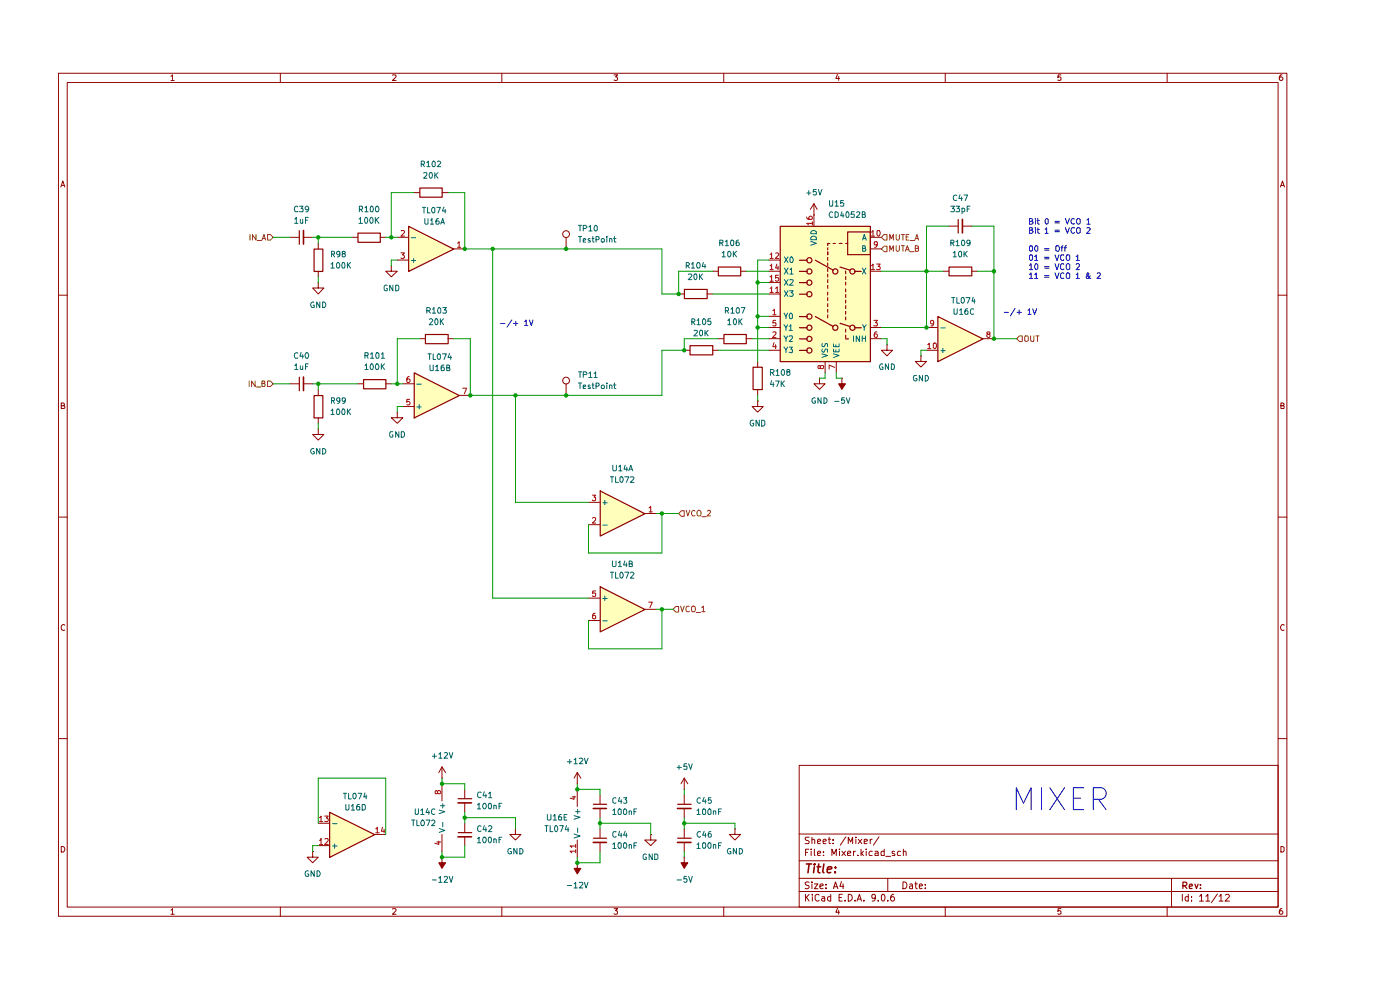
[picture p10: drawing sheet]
<svg xmlns="http://www.w3.org/2000/svg" width="297mm" height="210mm" viewBox="0 0 297 210" stroke-linecap="round" stroke-linejoin="round" font-family="sans-serif">
<g fill="none" stroke="#910000" stroke-width=".21">
<path d="M12.4 15.5h260.6v178.9h-260.6zM14.3 17.5h256.8v174.9h-256.8zM36.3 16.2l.3-.3v1.2M36.3 17.1h.7M59.5 15.5v2M83.3 16l.6-.1 .1 .1-.1 .4-.6 .7h.7M106.5 15.5v2M130.3 15.9h.7l-.4 .4 .3 .1v.6h-.6M153.5 15.5v2M177.7 15.8l-.4 .8h.8M177.9 16.2v.9M200.5 15.5v2"/>
<path d="M225.1 15.9h-.6l-.1 .6 .2-.2 .4 .1 .1 .6h-.7M247.6 15.5v2M272 15.9a.55 .55 0 0 0-.6 .5l.1 .6 .4 .1 .3-.3v-.2l-.3-.3h-.3l-.2 .3M12.9 39.7l.4-1.3 .5 1.3M13.1 39.3h.6M271.6 39.7l.5-1.3 .4 1.3M271.7 39.3h.6M12.4 62.6h1.9M271.1 62.6h1.9M13 86.1l.6-.1v-.4l-.6-.1v1.2h.6l.2-.4-.4-.2M271.7 86.1h.5l.2-.3-.1-.2-.6-.1v1.2h.6l.1-.5-.2-.1M12.4 109.7h1.9"/>
<path d="M271.1 109.7h1.9M13.8 132.6l-.4-.1-.4 .3 .1 .8 .3 .1h.4M272.4 132.6l-.2-.1a.61 .61 0 0 0-.5 .7 .61 .61 0 0 0 .7 .5M12.4 156.7h1.9M271.1 156.7h1.9M13 179.5a.66 .66 0 0 1 .7 .4 .66 .66 0 0 1-.2 .8h-.5zM169.5 162.4h101.6v30h-101.6zM169.5 176.9h101.6M171.7 177.6l-.8 .1v.4l.6 .3 .2 .3-.2 .2h-.7M172.2 178.2l.2-.2 .4 .1v.8M172.2 177.6v1.3M173.4 178.5l.7-.1-.2-.4-.4 .1-.1 .7 .1 .1h.5"/>
<path d="M174.6 178.5l.7-.1-.2-.4-.4 .1-.1 .7 .1 .1h.5M175.7 178h.5M175.9 177.6v1.2l.1 .1h.2M176.7 178.9h.1M176.7 178.1v.2M179.4 177.5l-1.1 1.8M180 178.9v-1.3l.5 1 .4-1v1.3M181.6 177.6v.1M181.6 178v.9M182.1 178l.7 .9M182.8 178l-.7 .9M183.3 178.5l.7-.1-.1-.3h-.6v.8h.6"/>
<path d="M184.6 178v.9M185 178l-.4 .3M186.5 177.5l-1.2 1.8M271.7 179.5l.7 .3v.7l-.2 .2h-.5zM36.3 193.1l.3-.4v1.2M36.3 193.9h.7M59.5 192.4v2M83.3 192.8l.6-.1 .1 .2-.1 .4-.6 .6h.7M106.5 192.4v2M130.3 192.7h.7l-.4 .5 .3 .1v.5h-.6M153.5 192.4v2M169.5 189.1h101.6"/>
<path d="M169.5 186.3h101.6M169.5 182.6h101.6M170.9 189.7v1.4M170.9 180.8h.4M171.1 190.3l.6 .8M171.6 180.1h-.7v1.4M171.7 187.2h-.8l-.1 .3 .3 .3h.4l.2 .4-.4 .3-.5-.1M171.7 189.7l-.8 .8M172.1 180.1v.1M172.1 180.6v.9M172.2 187.1v.1M172.2 187.5v1"/>
<path d="M172.3 189.7v.2M172.3 190.2v.9M172.8 187.5h.7l-.7 1h.7M172.8 180.1v1.2l.1 .2M173.4 181.1l.7-.2-.2-.3h-.4l-.1 .7 .1 .2h.5M173.8 189.9l-.5-.2-.4 .3v.8l.4 .3 .5-.1M173.9 188l.7-.2v-.2l-.4-.1-.3 .3 .1 .6h.6M174.4 190.2h.5l.1 .9M174.7 181.4v.1M174.7 180.6v.2M175 190.5h-.5l-.2 .3 .2 .3h.5M175.2 188.3v.2"/>
<path d="M175.2 187.6v.2M176.2 190.2h-.5l-.1 .3 .1 .6h.5M176.2 189.7v1.4M176.5 181.5v-1.4l.4 1 .5-1v1.4M176.8 188.5l.4-1.4 .6 1.4M176.9 188.1h.7M177.7 192.7l-.4 .8h.8M177.9 193.1v.8M178 190.4h.5M178.1 180.1v.1M178.1 180.6v.9M178.5 187l-.3 1h.8"/>
<path d="M178.6 180.6l.8 .9M178.7 189.7h-.7v1.4h.7M178.9 187.5v1M179.3 191v.1M179.4 180.6l-.8 .9M179.8 181.1l.7-.2v-.3h-.5l-.2 .2 .1 .7h.6M180 189.7a.73 .73 0 0 1 .8 .7 .73 .73 0 0 1-.8 .7zM181.1 180.6v.9M181.4 191v.1M181.5 180.6l-.4 .2M181.8 191.1l.5-1.4 .4 1.4M182 181.4v.1"/>
<path d="M182 190.7h.7M182.7 180.1v1.4M182.7 181l.5 .5M183.2 180.6l-.5 .5M183.3 191v.1M183.8 180.1v.1M183.8 180.6v.9M185 180.6a.45 .45 0 0 0-.6 .2l.1 .7h.5M185.6 180.6h.4l.3 .2v.7h-.7v-.4l.7-.2M185.7 190.3l-.1 .2h-.6v-.7l.5-.1 .2 .3-.2 1-.5 .1M186.3 191v.1M187 190l.3-.3a.8 .8 0 0 1 .5 .7 .8 .8 0 0 1-.5 .7l-.3-.3z"/>
<path d="M187.6 180.1v1.4h-.6v-.9h.6M187.9 181.7h1M188.3 191v.1M188.3 186.3v2.8M189.6 189.7h-.2a.93 .93 0 0 0-.3 1.4 .45 .45 0 0 0 .6-.2 .45 .45 0 0 0-.2-.6 .45 .45 0 0 0-.6 .2M189.8 180.6h-.5v.4l.6 .2-.1 .3h-.5M191 180.6h-.4l-.2 .2 .1 .7h.5M191.6 187.1a.73 .73 0 0 1 .8 .7 .73 .73 0 0 1-.8 .7zM191.6 180.7l.2-.1h.3l.1 .9M191.6 180.1v1.4M193 187.6h.5l.1 .9M193.6 187.8l-.4 .1-.3 .3 .3 .3 .4-.1"/>
<path d="M194.1 187.5h.5M194.3 187.1v1.2l.3 .2M195 188l.7-.2-.1-.2-.4-.1-.2 .3 .1 .6h.5M196.3 188.3v.2M196.3 187.6v.2M200.5 192.4v2M225.1 192.7h-.6l-.1 .6 .2-.1 .4 .1 .1 .5h-.7M247.6 192.4v2M248.5 186.3v6.1M250.8 189.7v1.4M252.1 190.2h-.5l-.2 .3 .2 .6h.5M252.1 189.7v1.4"/>
<path d="M252.8 191v.1M252.8 190.2v.2M254.5 190.1l.4-.4v1.4M254.5 191.1h.8M255.8 190.1l.4-.4v1.4M255.8 191.1h.9M258.3 189.6l-1.3 1.9M258.6 190.1l.4-.4v1.4M258.6 191.1h.9M260 189.9l.6-.2 .2 .4-.9 1h.9M272 192.7a.55 .55 0 0 0-.6 .6l.1 .5 .4 .1 .3-.2v-.3l-.3-.2h-.3l-.2 .2"/>
</g>
<path d="M250.9 187.9h.6a.45 .45 0 0 0 .2-.7l-.8-.1v1.4M251.3 187.9l.5 .6M252.3 188l.7-.1-.2-.4-.4 .1-.1 .7 .1 .2h.5M253.5 187.5l.3 1 .4-1M254.7 188.4v.1M254.7 187.6v.2" fill="none" stroke="#910000" stroke-width=".25"/>
<path d="M171.1 183.3h1.1M171.7 183.3l-.3 1.8M172.8 183.9l-.2 1.2M172.8 183.3l-.1 .1h.2l-.1-.1v.1M173.3 183.9h.8M173.7 183.3l-.2 1.6 .4 .2M174.8 183.3l-.3 1.6 .3 .2M175.6 184.5l.8-.2v-.4a.6 .6 0 0 0-.8 .2v.9h.6M177.2 185v.1M177.2 183.9v.2" fill="none" stroke="#910000" stroke-width=".34"/>
<g fill="#ffb">
<path d="M165.5 48h19.1v28.7h-19.1z"/>
<path d="M86.7 48l9.5 4.8-9.5 4.7z"/>
<path d="M127.3 124.4l9.5 4.8-9.5 4.8z"/>
<path d="M198.9 67.1l9.6 4.7-9.6 4.9z"/>
<path d="M69.9 172.3l9.6 4.7-9.6 4.8z"/>
<path d="M87.8 79l9.6 4.9-9.6 4.7z"/>
<path d="M127.3 104.1l9.5 4.8-9.5 4.8z"/>
</g>
<g fill="none" stroke="#910000" stroke-width=".21">
<path d="M120.1 50.3v2.5M151.2 57.5h1.2M157.1 57.5h1.2M163.1 57.5h2.4M163.1 55.2h2.4M163.1 59.9h2.4M172.7 45.6h.1M172.7 43.2v4.8M172.7 43.2l-.8 1.2M172.7 43.2l.6 1.2M184.6 50.3h2.4M184.6 52.8h2.4"/>
<path d="M184.6 57.5h2.4M201.3 48h1.9M204.2 48h1.9M89 71.8h1.2M95 71.8h1.2M144 62.4h1.2M145.2 74.3h1.1M150 62.4h1.2M151.2 74.3h1.2M152.4 71.8h1.1M158.3 71.8h1.2M160.7 76.7v1.2"/>
<path d="M163.1 62.4h2.4M163.1 69.5h2.4M163.1 71.8h2.4M163.1 67.1h2.4M163.1 74.3h2.4M175 76.7v2.3M177.4 76.7v2.3M184.6 69.5h2.4M184.6 71.8h2.4M188.2 73.1v1.2h1.2l-1.2 1.2-1.2-1.2h1.2M188.2 73.1h.1M195.4 75.5v1.2h1.1l-1.1 1.2-1.2-1.2h1.2"/>
<path d="M195.4 75.5h.1M67.5 91v1.2h1.2l-1.2 1.1-1.2-1.1h1.2M67.5 91h.1M67.5 82.6v1.3M67.5 88.6v1.2M75.9 81.4h1.2M81.8 81.4h1.2M84.3 87.4v1.2h1.2l-1.2 1.2-1.3-1.2h1.3M84.3 87.4h.1M160.7 82.6v1.3"/>
<circle cx="120.1" cy="49.7" r=".72"/>
</g>
<g fill="none" stroke="#910000" stroke-width=".25">
<path d="M152.4 56.6h4.7v1.9h-4.7zM165.5 48h19.2v28.7h-19.2zM169.6 57.6h1.7M169.6 55.2h1.7M169.6 59.9h1.7M173 55.2l3.8 2.1M175.6 52.6v.4M175.6 53.4v.6M175.6 54.6v.6M175.6 55.8v.6M175.6 57v.6M175.6 58.2v.6"/>
<path d="M175.6 59.4v.5M176 51.7h-.4v.4M176.8 51.7h.4M178 51.7h.6M178.2 56.6l2.1 .7M179.4 51.7h.4M179.4 57.5v.6M179.4 58.7v.6M179.4 59.9v.6M179.8 49.2h4.9v4.8h-4.9zM181.3 57.6h1.4M203.3 46.6v2.9"/>
<path d="M90.2 71h4.9v1.9h-4.9zM145.2 61.4h4.8v1.9h-4.8zM146.4 73.3h4.8v2h-4.8zM153.6 71h4.7v1.9h-4.7zM159.8 77.9h1.9v4.7h-1.9zM169.6 69.5h1.7M169.6 71.9h1.7M169.6 62.4h1.7M169.6 67.1h1.7M169.6 74.3h1.7M173 67.1l3.8 2.2M175.6 60.5v.6"/>
<path d="M175.6 62v.6M175.6 63.2v.6M175.6 64.4v.6M175.6 65.6v.6M175.6 66.8v.6M178.2 68.6l2.1 .7M179.4 61.3v.6M179.4 62.5v.6M179.4 63.7v.6M179.4 64.9v.6M179.4 66v.6M179.4 67.2v.6"/>
<path d="M179.4 69.9v.5M179.4 71.1v.6M179.4 71.9h.6M181.3 69.5h1.4M66.6 83.9h1.9v4.8h-1.9zM77.1 80.5h4.8v2h-4.8z"/>
<circle cx="171.7" cy="59.9" r=".55"/>
<circle cx="171.7" cy="55.2" r=".55"/>
<circle cx="171.7" cy="57.6" r=".55"/>
<circle cx="177.2" cy="57.6" r=".55"/>
<circle cx="180.8" cy="57.6" r=".55"/>
<circle cx="171.7" cy="69.5" r=".55"/>
<circle cx="171.7" cy="67.1" r=".55"/>
<circle cx="171.7" cy="71.9" r=".55"/>
<circle cx="171.7" cy="74.3" r=".55"/>
<circle cx="171.7" cy="62.4" r=".55"/>
<circle cx="177.2" cy="69.5" r=".55"/>
<circle cx="180.8" cy="69.5" r=".55"/>
</g>
<g fill="none" stroke="#b90000" stroke-width=".21">
<path d="M163.4 54l.3-.4v1.2M163.4 56.4h.1l.2-.4v1.2M163.4 58.7h.1l.2-.3v1.3M163.4 57.2h.6M163.4 54.8h.6M163.4 59.7h.6M164.5 53.7l.5-.1 .2 .4-.7 .8h.7M164.8 56l-.3 .9h.7M165.1 56.4v.8M165.1 58.4h-.6v.6l.6-.1 .1 .2v.3l-.2 .3-.5-.2M171.1 46l.3 .5h.8v-.6h-.4l-.2 .2v.3l.2 .1M172.3 47.4h-1.2l.4 .3"/>
<path d="M172.3 47v.7M184.9 49.2l.3-.3v1.2M184.9 56.4h.1l.2-.4v1.2M184.9 50.1h.6M184.9 57.2h.6M186 56h.7l-.4 .5 .4 .2v.3l-.1 .2-.6-.1M186 49.1l.2-.2a.6 .6 0 0 1 .6 .4 .6 .6 0 0 1-.2 .7l-.3 .1-.3-.3zM186.1 51.8l-.1 .1h-.5v-.1v-.5l.5 .1a.85 .85 0 0 1-.2 1.1h-.3M163.4 61.2l.3-.4v1.2M163.4 62h.6M164 65.9l.3-.3v1.2M164 70.5l.5-.1 .1 .3-.7 .9h.7"/>
<path d="M164 66.8h.6M164.2 72.7l-.2 .8h.7M164.5 61.2l.4-.4v1.2M164.5 67.9h-.5v.6h.5v.6h-.5M164.5 62h.7M164.5 73.1v.9M174 77.8l.1-.2 .4-.1 .2 .1v.5h-.6l-.3-.6a.35 .35 0 0 0-.3 .4 .35 .35 0 0 0 .3 .3l.2-.3M177.1 77.9l-1.2-.5v.9M185.4 67.9h.7l-.4 .6h.3v.6h-.6M186 70.4h-.3l-.2 .3v.8h.5l.1-.4a.35 .35 0 0 0-.3-.3 .35 .35 0 0 0-.3 .3"/>
</g>
<g fill="none" stroke="#006665" stroke-width=".21">
<path d="M166.4 54.5l.8 1.2M166.4 56.9l.8 1.2M166.4 59.3l.8 1.2M167.2 54.5l-.8 1.2M167.2 56.9l-.8 1.2M167.2 59.3l-.8 1.2M167.6 57.2l.3-.3v1.2M167.6 59.4l.5-.1 .2 .4-.8 .8h.8M167.6 58.1h.7M167.8 54.5a.71 .71 0 0 1 .3 1.2h-.3l-.2-.2v-.8zM172 51.2l1.2 .4-1.2 .4M172.1 50.3a.72 .72 0 0 1 1.1 0v.5h-1.2z"/>
<path d="M172.1 49.2a.72 .72 0 0 1 1.1 0v.4h-1.2zM182.9 56.9l.8 1.2M183 50.9l.3-1.2 .5 1.2M183 52.7l.5-.1v-.4l-.5-.1v1.2h.4l.3-.4-.4-.2M183.1 50.6h.6M183.7 56.9l-.8 1.2M166.3 66.4l.4 .7 .4-.7M166.3 68.9l.4 .6 .4-.6M166.3 71.3l.4 .5 .4-.5M166.3 73.6l.4 .6 .4-.6M166.4 61.7l.8 1.2M166.7 67.1v.5"/>
<path d="M166.7 69.5v.6M166.7 71.8v.6M166.7 74.2v.6M167.2 61.7l-.8 1.2M167.4 69.2l.4-.3v1.2M167.4 71.3h.7v.5l-.7 .6h.7M167.4 73.6h.7l-.3 .4 .3 .2v.5h-.7M167.4 70.1h.7M167.5 61.7h.8l-.5 .4 .5 .3-.1 .4h-.7M167.6 66.5l.2-.1 .3 .3v.7l-.2 .2h-.3l-.2-.4zM174.4 75.1l1.2 .3-1.2 .4M174.5 74l-.1 .5 .2 .2 .3-.1 .2-.6h.4l.1 .7"/>
<path d="M174.5 72.9l-.1 .4 .1 .2h.4l.1-.6h.2h.4v.6M176.8 75.1l1.2 .3-1.2 .4M176.8 74v.6h1.2v-.6M176.8 72.9v.6h1.2v-.6M177.3 73.1v.4M177.3 74.2v.4M181.1 71.3v1.1M182.3 71.3v1.1l-.7-1.1v1.1M182.9 71.3v1.1M182.9 71.8h.7M183 68.9l.3 .6 .5-.6M183.3 69.5v.6"/>
<path d="M183.6 71.3v1.1"/>
</g>
<path d="M204.2 46.5v2.9" fill="none" stroke="#910000" stroke-width=".34"/>
<path d="M56.8 49.7h.6l.5 .6-.5 .6h-.6z" fill="#fff"/>
<path d="M53 49.7v1.2M54.3 49.7v1.2l-.8-1.2v1.2M54.6 51h.9M55.6 50.9l.4-1.2 .3 1.2M55.7 50.6h.6M56.8 49.7h.6l.5 .6-.5 .6h-.6z" fill="none" stroke="#765500" stroke-width=".21"/>
<path d="M89.1 39.9h4.7v1.9h-4.7zM63.5 48.9v2.9M86.7 48l9.6 4.8-9.6 4.8z" fill="none" stroke="#910000" stroke-width=".25"/>
<path d="M64.4 48.9v2.9" fill="none" stroke="#910000" stroke-width=".34"/>
<path d="M61.5 50.3h2M64.4 50.3h1.9M84.3 50.3h2.4M84.3 55.2h2.4M87.8 40.9h1.2M93.8 40.9h1.2M96.2 52.8h2.4" fill="none" stroke="#910000" stroke-width=".21"/>
<path d="M85 53.6h.8l-.4 .5 .4 .2-.1 .4h-.7M85.1 49l.5-.1 .2 .3-.8 .9h.8M97.1 51.6l.3-.3v1.2M97.1 52.5h.6" fill="none" stroke="#b90000" stroke-width=".21"/>
<path d="M87.2 55.2h1M87.2 50.4h1M87.8 54.8v.9" fill="none" stroke="#006665" stroke-width=".21"/>
<path d="M56.8 80.8h.6l.5 .6-.5 .6h-.6z" fill="#fff"/>
<path d="M52.9 80.8v1.2M54.1 80.8v1.2l-.7-1.2v1.2M54.4 82.1h.9M55.6 81.3h.5l.1-.4-.6-.1v1.2l.6-.1 .1-.3-.3-.3M56.8 80.8h.6l.5 .6-.5 .6h-.6z" fill="none" stroke="#765500" stroke-width=".21"/>
<path d="M66.6 52.8h1.9v4.8h-1.9zM75.9 49.5h4.8v1.9h-4.8zM63.5 80v2.9" fill="none" stroke="#910000" stroke-width=".25"/>
<path d="M64.4 80v2.9" fill="none" stroke="#910000" stroke-width=".34"/>
<path d="M67.5 59.9v1.2h1.2l-1.2 1.3-1.2-1.3h1.2M67.5 59.9h.1M67.5 51.6v1.2M67.5 57.5v1.2M74.7 50.3h1.2M80.6 50.3h1.2M83 56.4v1.1h1.3l-1.3 1.2-1.2-1.2h1.2M83 56.4h.1M61.5 81.4h2M64.4 81.4h1.9" fill="none" stroke="#910000" stroke-width=".21"/>
<path d="M142.8 129.2l.6-.5h.6v1.1h-.6z" fill="#fff"/>
<path d="M143.4 128.7h.6v1.1h-.6l-.6-.6zM144.4 128.6l.3 1.2 .5-1.2M146.3 128.7l-.3-.1a.67 .67 0 0 0-.5 .5 .67 .67 0 0 0 .2 .7l.6-.1M146.8 128.7l.2-.1 .4 .1 .1 .6-.1 .5h-.6l-.1-.5zM147.7 129.9h.9M148.9 128.9l.3-.3v1.2M148.9 129.8h.7" fill="none" stroke="#765500" stroke-width=".21"/>
<g fill="none" stroke="#910000" stroke-width=".21">
<path d="M124.8 126.9h2.5M124.8 131.6h2.5M136.8 129.2h2.4M127.3 168.6v2M127.3 171.5v1.9M127.3 175.8v2M127.3 178.7v1.9M145.2 167.4h.1M145.2 165.1l-.7 1.1M145.2 165.1l.7 1.1M145.2 165.1v2.3M145.2 168.6v2"/>
<path d="M145.2 171.5v1.9M145.2 175.8v2M145.2 178.7v1.9M155.9 175.8v1.2h1.2l-1.2 1.2-1.2-1.2h1.2M155.9 175.8h.1"/>
</g>
<path d="M127.3 124.5l9.5 4.8-9.5 4.7zM125.9 170.6h2.8M125.9 177.8h2.8M143.8 170.6h2.8M143.8 177.8h2.8" fill="none" stroke="#910000" stroke-width=".25"/>
<path d="M126.3 130.1h-.3a.73 .73 0 0 0-.1 1.2l.5-.1v-.5l-.5-.2-.2 .3M126.4 125.4h-.6l-.1 .5h.7v.5l-.2 .1h-.3l-.2-.1M137.6 127.7h.8l-.5 1.2" fill="none" stroke="#b90000" stroke-width=".21"/>
<path d="M127.9 127h.9M127.9 131.7h.9M128.3 126.5v.9" fill="none" stroke="#006665" stroke-width=".21"/>
<path d="M125.9 171.5h2.7M125.9 178.7h2.7M143.7 171.5h2.9M143.7 178.7h2.9" fill="none" stroke="#910000" stroke-width=".34"/>
<path d="M145.2 181.8v1.2h.7l-.7 1.2-.7-1.2h.7z" fill="#910000"/>
<path d="M138 177v1.2h1.2l-1.2 1.2-1.2-1.2h1.2M138 177h.1M145.2 181.8v1.2h-.7l.7 1.2 .7-1.2h-.7M145.2 181.8h.1" fill="none" stroke="#910000" stroke-width=".21"/>
<path d="M215.7 71.8l.6-.5h.6v1.1h-.6z" fill="#fff"/>
<path d="M216.3 71.3h.6v1.1h-.6l-.6-.6zM217.4 71.4l.1-.1h.5l.1 .1v.9l-.2 .1-.5-.1zM218.6 71.3v.9l.3 .2h.4v-1.1M219.7 71.3h.7M220.1 71.3v1.1" fill="none" stroke="#765500" stroke-width=".21"/>
<path d="M199 67.1l9.5 4.8-9.5 4.8z" fill="none" stroke="#910000" stroke-width=".25"/>
<path d="M196.5 74.3h2.4M196.5 69.5h2.4M208.5 71.8h2.4" fill="none" stroke="#910000" stroke-width=".21"/>
<path d="M196.8 73.1l.3-.3v1.2M196.8 74h.7M198 72.9l.2-.1a.6 .6 0 0 1 .5 .4 .6 .6 0 0 1-.2 .7l-.3 .1-.2-.3zM198.1 68.5a.35 .35 0 0 1-.4 .2 .35 .35 0 0 1-.3-.2l.1-.5h.5v.9l-.2 .2h-.3M209.6 70.9l-.3-.3 .2-.2h.4l.1 .3-.7 .4v.2l.3 .3 .4-.2v-.4l-.2-.1" fill="none" stroke="#b90000" stroke-width=".21"/>
<path d="M199.6 74.4h.9M199.6 69.6h.9M200 73.9v.9" fill="none" stroke="#006665" stroke-width=".21"/>
<path d="M144 108.9l.6-.6h.6v1.2h-.6z" fill="#fff"/>
<path d="M144.6 108.3h.6v1.2h-.6l-.6-.6zM145.6 108.3l.3 1.1 .4-1.1M147.4 108.4l-.2-.1a.67 .67 0 0 0-.5 .5 .67 .67 0 0 0 .2 .6h.5M147.9 108.4l.3-.1h.3a.87 .87 0 0 1 0 1.1h-.5l-.1-.3zM148.9 109.6h.9M150.1 108.4l.4-.1 .2 .3-.7 .8h.7" fill="none" stroke="#765500" stroke-width=".21"/>
<path d="M160.7 85.1v1.1h1.2l-1.2 1.2-1.2-1.2h1.2M160.7 85.1h.1M173.9 80.2v1.2h1.1l-1.1 1.2-1.2-1.2h1.2M173.9 80.2h.1" fill="none" stroke="#910000" stroke-width=".21"/>
<path d="M178.6 80.2v1.2h.8l-.8 1.2-.7-1.2h.7z" fill="#910000"/>
<path d="M178.6 80.2v1.2h-.7l.7 1.2 .8-1.2h-.8M178.6 80.2h.1" fill="none" stroke="#910000" stroke-width=".21"/>
<path d="M187.6 52.2h.6v1.2h-.6l-.6-.6z" fill="#fff"/>
<path d="M187.6 52.2h.6v1.2h-.6l-.6-.6zM188.8 53.3v-1.2l.3 .9 .4-.9v1.2M190.1 52.1v.9a.35 .35 0 0 0 .4 .3 .35 .35 0 0 0 .3-.3v-.9M191.2 52.1h.7M191.6 52.1v1.2M192.1 53.3l.4-1.2 .4 1.2M192.2 53h.6M193 53.4h.9M194.2 52.7h.4l.3-.2-.1-.3-.6-.1v1.2h.5l.2-.1v-.4l-.3-.1" fill="none" stroke="#765500" stroke-width=".21"/>
<path d="M187.6 49.7h.6v1.2h-.6l-.6-.6z" fill="#fff"/>
<path d="M187.6 49.7h.6v1.2h-.6l-.6-.6zM188.8 50.9v-1.2l.3 .9 .4-.9v1.2M190.1 49.7v1a.35 .35 0 0 0 .4 .2 .35 .35 0 0 0 .3-.2v-1M191.2 49.7h.7M191.6 49.7v1.2M192.2 50.3h.5M192.8 49.7h-.6v1.2h.6M193.1 51h.9M194.1 50.9l.4-1.2 .4 1.2M194.2 50.6h.6" fill="none" stroke="#765500" stroke-width=".21"/>
<path d="M201.3 56.6h4.9v1.9h-4.9zM97.2 176.6h2.9M97.2 169.4h2.9" fill="none" stroke="#910000" stroke-width=".25"/>
<g fill="none" stroke="#910000" stroke-width=".21">
<path d="M200.1 57.5h1.2M206.1 57.5h1.2M93.8 165.1h.1M93.8 162.7v2.4M93.8 166.2v3.7M93.8 177v3.6M93.8 162.7l-.7 1.2M93.8 162.7l.7 1.2M98.6 167.4v2M98.6 170.3v2M98.6 174.6v2M98.6 177.5v1.9"/>
<path d="M109.3 175.8v1.2h1.2l-1.2 1.2-1.1-1.2h1.1M109.3 175.8h.1"/>
</g>
<path d="M92.7 178.6h.8M92.8 167.9l.2-.2h.3l.2 .2-.2 .5h-.4l-.1-.5-.3-.2-.2 .2v.4l.4 .1 .1-.2M93.1 178.4v.7l-.9-.2" fill="none" stroke="#b90000" stroke-width=".21"/>
<path d="M93.2 171.8l1.2 .4-1.2 .4M93.2 175.7l1.2 .5-1.2 .4M93.4 170.9h1M93.9 170.5v.9M93.9 174.5v.9" fill="none" stroke="#006665" stroke-width=".21"/>
<path d="M97.1 177.5h2.9M97.1 170.3h2.9" fill="none" stroke="#910000" stroke-width=".34"/>
<path d="M93.8 181.8v1.2h.7l-.7 1.2-.7-1.2h.7z" fill="#910000"/>
<path d="M122.5 166.2h.1M122.5 163.9l-.7 1.2M122.5 163.9l.7 1.2M122.5 163.9v2.3M122.5 167.4v3.7M122.5 178.2v3.6M93.8 181.8v1.2h-.7l.7 1.2 .7-1.2h-.7M93.8 181.8h.1" fill="none" stroke="#910000" stroke-width=".21"/>
<path d="M121.4 169h.7M121.8 168.9v.6l-.9-.2M122.1 179.5h-1.2l.4 .1v.2M122.1 179.1v.7M122.1 180.6h-1.2l.4 .3M122.1 180.2v.7" fill="none" stroke="#b90000" stroke-width=".21"/>
<path d="M121.8 173l1.3 .4-1.3 .4M121.8 176.9l1.3 .4-1.3 .5M122.1 172.2h1M122.5 171.7v.9M122.5 175.6v1" fill="none" stroke="#006665" stroke-width=".21"/>
<path d="M122.5 183v1.2h.7l-.7 1.2-.7-1.2h.7z" fill="#910000"/>
<g fill="none" stroke="#910000" stroke-width=".21">
<path d="M85.5 86.2h2.3M85.5 81.4h2.3M97.4 83.9h2.4M120.1 81.4v2.5M124.8 106.6h2.5M124.8 111.3h2.5M136.8 108.9h2.4M67.5 179.4h2.4M67.5 174.6h2.4M79.5 177h2.3M66.3 180.6v1.2h1.2l-1.2 1.2-1.2-1.2h1.2M66.3 180.6h.1"/>
<path d="M122.5 183v1.2h-.7l.7 1.2 .7-1.2h-.7M122.5 183h.1"/>
<circle cx="120.1" cy="80.7" r=".72"/>
</g>
<path d="M87.9 79.1l9.5 4.8-9.5 4.8zM127.3 104.1l9.5 4.9-9.5 4.7zM69.9 172.3l9.6 4.7-9.6 4.9z" fill="none" stroke="#910000" stroke-width=".25"/>
<g fill="none" stroke="#b90000" stroke-width=".21">
<path d="M86.8 79.9l-.3 .1-.2 .2v.8l.4 .2 .3-.3v-.3l-.2-.2h-.4l-.1 .2M86.9 84.7h-.6v.6l.4-.2 .3 .3-.1 .4h-.6M98.2 82.3h.8l-.5 1.2M125.7 105h.7l-.4 .5h.4v.5l-.2 .2h-.3l-.2-.2M125.7 109.9l.2-.1h.3l.2 .1v.4l-.7 .7h.7M137.7 107.7l.3-.3v1.2M137.7 108.6h.7M67.8 178.3l.3-.5v1.3M67.8 173.4l.3-.3v1.2M67.8 179.1h.6M67.8 174.3h.6M68.9 173.1h.7l-.4 .4 .3 .1v.6h-.6"/>
<path d="M69 178l.4-.2 .2 .5-.7 .8h.7M79.7 175.8h.2l.1-.3v1.2M79.7 176.7h.8M81.1 175.5l-.2 .8h.8M81.5 175.9v.8"/>
</g>
<path d="M88.4 86.3h1M88.4 81.5h1M88.9 85.8v.9M127.9 106.6h.9M127.9 111.4h.9M128.3 106.1v1M70.6 179.5h.9M70.6 174.7h.9M71 179v1" fill="none" stroke="#006665" stroke-width=".21"/>
<g fill="none" stroke="#090" stroke-width=".21">
<path d="M57.9 50.3h3.6M66.3 50.3h8.4M67.5 50.3v1.3M67.5 58.7v1.2M81.8 50.3h2.5M84.3 55.2h-1.3v1.2M87.8 40.9h-4.8v9.4M95 40.9h3.6v11.9h41.8v9.6h3.6v-4.9h7.2M104.5 52.8v74.1h20.3M158.3 57.5h4.8M160.7 59.9h2.4M163.1 55.2h-2.4v21.5"/>
<path d="M187 57.5h13.1M201.3 48h-4.8v21.5h-9.5M206.1 48h4.8v23.8h4.8M207.3 57.5h3.6M89 71.8h-4.7v9.6M96.2 71.8h3.6v12.1h40.6v-9.6h4.8v-2.5h7.2M151.2 62.4h11.9M152.4 74.3h10.7M159.5 71.8h3.6M160.7 67.1h2.4M160.7 69.5h2.4M175 79v1.2h-1.1"/>
<path d="M177.4 79v1.2h1.2M187 71.8h1.2v1.3M196.5 74.3h-1.1v1.2M57.9 81.4h3.6M66.3 81.4h9.6M67.5 81.4v1.2M67.5 89.8v1.2M83 81.4h2.5M85.5 86.2h-1.2v1.2M109.3 83.9v22.7h15.5M160.7 83.9v1.2M139.2 108.9h4.8"/>
<path d="M140.4 108.9v8.4h-15.6v-6M139.2 129.2h3.6M140.4 129.2v8.4h-15.6v-6M67.5 174.6v-9.5h14.3v11.9M67.5 179.4h-1.2v1.2M93.8 165.1v1.1h4.8v1.2M98.6 172.3v2.3M98.6 179.4v2.4h-4.8v-1.2M98.6 173.4h10.7v2.4M122.5 166.2v1.2h4.8v1.2M127.3 173.4v2.4M127.3 174.6h10.7v2.4"/>
<path d="M145.2 167.4v1.2M145.2 173.4v2.4M145.2 174.6h10.7v1.2M127.3 180.6v2.4h-4.8v-1.2M145.2 180.6v1.2"/>
</g>
<g fill="none" stroke="#0000ca" stroke-width=".21">
<path d="M218.4 47l.6-.1v-.5h-.6v1.1h.5l.3-.4-.4-.1M218.4 48.8h.6v-.5h-.6v1.2h.5l.3-.4-.4-.3M218.4 54.2l.2-.1a.6 .6 0 0 1 .5 .4 .6 .6 0 0 1-.2 .7h-.3l-.2-.2zM218.4 56.3l.3-.4v1.3M218.4 58.2l.3-.3v1.2M218.4 57.2h.7M218.4 59.1h.7M218.5 52.2l.2-.1a.64 .64 0 0 1 .4 .6 .64 .64 0 0 1-.5 .6l-.2-.3zM219.5 54.4l.3-.3v1.1M219.5 58.2h.2l.1-.3v1.2M219.5 55.2h.7M219.5 59.1h.7"/>
<path d="M219.7 46.4h.1M219.7 48.3v.1M219.7 52.2l.2-.1 .3 .3v.6l-.4 .3a.7 .7 0 0 1-.1-1.1zM219.7 56l.2-.1 .3 .3v.7l-.3 .3a.71 .71 0 0 1-.2-1.2zM219.7 46.8v.7M219.7 48.6v.9M220 46.8h.5M220 48.6h.5M220.2 46.4v1l.3 .1M220.2 48.3v1l.3 .2M221.6 52.7h.9M221.6 53h.9"/>
<path d="M221.6 54.6h.9M221.6 54.9h.9M221.6 56.5h.9M221.6 56.9h.9M221.6 58.5h.9M221.6 58.8h.9M221.7 48.6l.3-.3v1.2M221.7 49.5h.7M221.9 46.4h.2l.3 .2v.7l-.4 .2a.7 .7 0 0 1-.1-1.1zM223.8 54.1l.4 1.1 .5-1.1M223.8 55.9l.4 1.3 .5-1.3M223.8 57.9l.4 1.2 .5-1.2"/>
<path d="M223.8 47h.9M223.8 47.3h.9M223.8 48.8h.9M223.8 49.2h.9M224 52.3l.5-.2a.65 .65 0 0 1 .3 .7 .65 .65 0 0 1-.6 .5l-.2-.2zM225.1 52.5h.4M225.5 52.1l-.2 .2v1M225.7 54.1h-.5l-.2 .2 .1 .8 .2 .1 .4-.1M225.7 56.1l-.4-.2-.3 .4 .1 .7 .2 .2 .4-.2M225.7 58l-.4-.1-.3 .3v.6l.2 .3 .5-.1M225.8 52.5h.5M226 46.4l.4 1.1 .5-1.1"/>
<path d="M226 48.3l.4 1.2 .5-1.2M226.3 52.1l-.4 .2v1M226.4 54.1h.4l.1 .1v.9l-.5 .1a.86 .86 0 0 1 0-1.1zM226.4 55.9l.5 .2v.9l-.5 .2a.86 .86 0 0 1 0-1.3zM226.4 57.9l.5 .1v.9l-.1 .2h-.4a.86 .86 0 0 1 0-1.2zM228 46.4h-.3a.6 .6 0 0 0-.5 .6 .6 .6 0 0 0 .5 .5h.3M228 48.4l-.5-.1a.67 .67 0 0 0-.3 .7 .67 .67 0 0 0 .5 .5l.3-.2M228.3 54.4l.3-.3v1.1M228.3 56.1l.2-.2h.3l.2 .2v.3l-.7 .8h.7M228.3 58.2h.2l.1-.3v1.2M228.3 55.2h.7M228.3 59.1h.7"/>
<path d="M228.6 48.3h.4l.1 .2v.8l-.5 .2a.86 .86 0 0 1 0-1.2zM228.6 46.4l.5 .1v.9l-.5 .1a.78 .78 0 0 1 0-1.1zM230.6 46.7l.3-.3v1.1M230.6 48.4l.5-.1 .2 .3-.8 .9h.8M230.6 47.5h.7M231.3 58.5v.1a.57 .57 0 0 1-.7 .5l-.2-.4 .6-.6-.2-.2-.2 .1 .2 .6 .6 .5M232.8 58l.4-.1 .3 .3-.8 .9h.8M106.2 68.6h.9M108.6 67.9l-1 1.5M108.9 68.6h.9M109.4 68.2v.9M111.3 68.2l.3-.3v1.2"/>
<path d="M111.3 69.1h.7M112.3 67.9l.4 1.2 .4-1.2M213.1 66.3h.8M215.3 65.4l-1 1.6M215.8 66.3h.9M216.2 65.7v1M218.1 65.8l.3-.3v1.2M218.1 66.7h.6M219.1 65.5l.4 1.2 .4-1.2M215.6 171.8v-4.7l1.5 3.3 1.6-3.3v4.7M220.9 167.1v4.7M222.7 167.1l3.1 4.7"/>
<path d="M225.8 167.1l-3.1 4.7M227.7 169.3h1.5M229.9 167.1h-2.2v4.7h2.2M231.9 169.5h1.8a1.26 1.26 0 0 0 1-1.2 1.26 1.26 0 0 0-1-1.2h-1.8v4.7M233 169.5l1.6 2.3"/>
</g>
<g fill="#090">
<circle cx="145.2" cy="74.3" r=".47"/>
<circle cx="120.1" cy="83.9" r=".47"/>
<circle cx="144" cy="62.4" r=".47"/>
<circle cx="160.7" cy="59.9" r=".47"/>
<circle cx="160.7" cy="67.1" r=".47"/>
<circle cx="196.5" cy="57.5" r=".47"/>
<circle cx="67.5" cy="50.3" r=".47"/>
<circle cx="98.6" cy="52.8" r=".47"/>
<circle cx="67.5" cy="81.4" r=".47"/>
<circle cx="83" cy="50.3" r=".47"/>
<circle cx="140.4" cy="129.2" r=".47"/>
<circle cx="140.4" cy="108.9" r=".47"/>
<circle cx="122.5" cy="167.4" r=".47"/>
<circle cx="127.3" cy="174.6" r=".47"/>
<circle cx="145.2" cy="174.6" r=".47"/>
<circle cx="210.9" cy="71.8" r=".47"/>
<circle cx="196.5" cy="69.5" r=".47"/>
<circle cx="210.9" cy="57.5" r=".47"/>
<circle cx="160.7" cy="69.5" r=".47"/>
<circle cx="93.8" cy="166.2" r=".47"/>
<circle cx="98.6" cy="173.4" r=".47"/>
<circle cx="93.8" cy="181.8" r=".47"/>
<circle cx="122.5" cy="183" r=".47"/>
<circle cx="104.5" cy="52.8" r=".47"/>
<circle cx="99.8" cy="83.9" r=".47"/>
<circle cx="84.3" cy="81.4" r=".47"/>
<circle cx="120.1" cy="52.8" r=".47"/>
<circle cx="109.3" cy="83.9" r=".47"/>
</g>
<g fill="none" stroke="#006665" stroke-width=".21">
<path d="M89.4 34.8h.5l.1-.1v-.4l-.1-.1h-.5v1.2M89.7 34.8l.3 .6M89.9 36.7h.6v.4l-.6 .7h.6M90.5 34.5l.4-.3v1.2M90.5 35.4h.7M91.2 36.6a.59 .59 0 0 1 .6 .4 .59 .59 0 0 1-.2 .6l-.1 .2a.75 .75 0 0 1-.3-1.2zM91.8 34.3l.3-.1 .2 .2v.8l-.1 .2h-.4l-.2-.5zM92.2 36.6v1.2M92.4 37.1l.5 .7M92.8 34.3l.5-.1 .2 .3-.8 .9h.8M92.9 36.6l-.7 .7M62.5 46.4h.2l.2-.3v1.3"/>
<path d="M62.5 47.4h.7M63.2 43.9l-.3-.2a.67 .67 0 0 0-.5 .5 .67 .67 0 0 0 .3 .7l.5-.1M63.5 43.7h.8l-.4 .5h.3v.7l-.7-.1M63.7 46.5l.1 .8 .2 .1 .2-.2M64.2 46.5v.9M64.8 46.7h.4M65.4 46.1h-.6v1.3M65.5 44.2l-.3 .3-.4-.1-.1-.4 .3-.3h.2a.81 .81 0 0 1 0 1.2h-.3M70.2 56l.4-.3v1.2M70.2 56.9h.7M70.3 53.9h.6v-.5l-.6-.1v1.2M70.6 53.9l.4 .6"/>
<path d="M71.7 55.7a.71 .71 0 0 1 .2 1.2h-.3l-.2-.2v-.8zM72.1 53.8l-.2 .3h-.2l-.3-.3 .1-.4h.6v.8l-.2 .3h-.3M72.8 55.7a.75 .75 0 0 1 .2 1.2h-.3l-.2-.5 .1-.6zM72.8 53.8l-.2-.1v-.3h.6v.3l-.6 .2 .1 .6h.4l.2-.3-.3-.4M73.7 55.7v1.2M73.9 56.2l.5 .7M74.4 55.7l-.7 .7M76.2 46.4h.1l.2-.3v1.3M76.2 47.4h.7M76.2 44.4h.5l.2-.2v-.3l-.2-.2h-.5v1.2M76.5 44.4l.4 .5M77.4 46.3l.2-.2a.68 .68 0 0 1 .4 .6 .68 .68 0 0 1-.4 .7l-.3-.5z"/>
<path d="M77.4 44.1l.4-.4v1.2M77.4 44.9h.7M78.6 46.2l.3-.1 .2 .3v.7l-.2 .3a.71 .71 0 0 1-.3-1.2zM78.8 43.7a.75 .75 0 0 1 .2 1.2h-.3l-.2-.4 .1-.6zM79.6 46.1v1.3M79.8 43.8a.61 .61 0 0 1 .6 .4 .61 .61 0 0 1-.2 .7h-.4l-.1-.1-.1-.6zM79.8 46.6l.6 .8M80.4 46.1l-.8 .7M89.6 44h.7M90 44v1.2M90.1 46.4v1l.2 .1h.5v-1.1M90.7 44v1.2h.5"/>
<path d="M91.3 46.7h.2l.1-.3v1.1M91.3 47.5h.7M91.7 44.1l.3-.1 .2 .2v.7l-.3 .3a.7 .7 0 0 1-.2-1.1zM92.7 44h.7l-.5 1.2M93 46.4h-.3l-.2 .3v.8h.5l.2-.1v-.4l-.2-.1h-.4l-.1 .1M93.5 47.5l.4-1.1 .4 1.1M93.6 47.2h.6M94.2 43.9l-.4 .9h.8M94.4 44.4v.8M122.7 50.2h.7M122.7 47.8h.7M123.1 47.8v1.2"/>
<path d="M123.1 50.2v1.2M123.7 51l.5-.2v-.1h-.5v.7h.5M123.7 48.5h.5l.3-.4-.3-.3h-.5v1.2M124.9 48.1l.4-.3v1.2M124.9 49h.7M125.2 50.7l-.3-.1-.1 .2 .1 .2h.3v.4h-.4M125.6 50.6h.4M125.8 50.2v1l.2 .2M126.2 47.9l.2-.1 .3 .3v.7l-.2 .2h-.3l-.2-.4zM126.4 50.8h.6v-.5l-.6-.1v1.2M127.6 50.7h.5v.7h-.4l-.2-.2zM128.7 50.2v.1"/>
<path d="M128.7 50.6v.8M129.3 50.7l.4-.1 .1 .2v.6M129.3 50.6v.8M130.2 50.6h.5M130.3 50.2v1l.1 .2h.3M145.6 56.4h.4l.3-.3-.3-.4h-.4v1.2M145.8 56.4l.5 .5M146.1 58.2l.5-.1 .2 .4-.8 .8h.8M146.7 56l.3-.3v1.2M146.7 56.9h.7M147.4 58.1a.59 .59 0 0 1 .5 .4 .59 .59 0 0 1-.1 .6l-.2 .2a.75 .75 0 0 1-.2-1.2zM147.9 55.8a.61 .61 0 0 1 .7 .3 .61 .61 0 0 1-.2 .8h-.5v-.2l-.1-.5z"/>
<path d="M148.4 58.1v1.2M148.5 58.6l.6 .7M149.1 58.1l-.7 .7M149.2 55.7l-.2 .8h.7M149.6 56.1v.8M152.7 51.5h.6l.1-.5-.7-.1v1.2M153 51.5l.4 .6M153.2 53.6l.3-.3v1.2M153.2 54.5h.7M153.9 51.3l.3-.4v1.2M153.9 52.1h.7M154.5 53.4l.2-.1a.77 .77 0 0 1 .2 1.2h-.3l-.2-.3z"/>
<path d="M155.1 51h.5l.1 .9a.35 .35 0 0 1-.5 .2 .35 .35 0 0 1-.2-.4zM155.6 53.3v1.2M155.7 53.8l.5 .7M156.2 53.3l-.6 .7M156.7 50.9l-.5 .3v.8h.6v-.4l-.2-.2h-.3l-.1 .2M171.1 40.9h.9M171.6 40.4v1M173.2 40.2h-.6l-.1 .6 .2-.2h.3l.2 .2v.5h-.7M173.6 40.2l.3 1.2 .5-1.2M176 42.5l.1 1.2h.5l.1-1.2M176.7 45.1l-.3-.2a.67 .67 0 0 0-.5 .5 .67 .67 0 0 0 .2 .7l.6-.1M177.2 44.9l.6 .2v.2v.6l-.2 .2h-.4z"/>
<path d="M177.2 42.9l.3-.4v1.2M177.2 43.7h.6M178.6 44.9l-.3 .9h.7M178.9 45.3v.8M178.9 42.5h-.6v.6l.5-.1 .2 .2-.1 .5h-.6M179.7 44.9a.75 .75 0 0 1 .3 1.2h-.4l-.2-.4 .1-.6zM181.2 44.9h-.6l-.1 .6 .6-.1 .1 .6h-.7M181.7 45.1l.5-.2 .2 .4-.8 .8h.8M182.9 45.5l.6-.1v-.3l-.2-.2h-.4v1.2h.6l.1-.3-.3-.3M201.7 43.7h.8l-.4 .5 .4 .2v.4l-.2 .1-.6-.1M201.7 51.5h.6v-.5l-.6-.1v1.2M202 51.5l.4 .6"/>
<path d="M202.2 53.6l.4-.3v1.2M202.2 54.5h.7M202.8 43.7h.8l-.4 .5h.3v.7l-.7-.1M202.8 51.3l.4-.4v1.2M202.8 52.1h.7M203 41.4h-.3a.6 .6 0 0 0-.5 .6 .6 .6 0 0 0 .5 .5h.3M203.5 53.4l.2-.1 .3 .3-.1 .8-.4 .1a.94 .94 0 0 1 0-1.1zM203.7 41.3l-.3 .8h.8M204 41.8v.7M204.1 44.2h.3l.3 .2v.4l-.2 .1h-.4M204.1 51l.2-.1a.64 .64 0 0 1 .4 .7 .64 .64 0 0 1-.4 .5l-.3-.2zM204.1 44.2v1.1"/>
<path d="M204.5 41.4h.8l-.5 1.1M204.5 53.3v1.2M204.7 53.8l.5 .7M205.2 44.3h.4M205.2 53.3l-.7 .7M205.8 43.7h-.6v1.2M205.8 51.4l-.4 .3-.2-.1-.1-.4a.42 .42 0 0 1 .7-.2v.9l-.6 .2M62.5 77.5h.2l.2-.3v1.2M62.5 78.4h.7M63.2 74.9l-.3-.1a.67 .67 0 0 0-.5 .5 .67 .67 0 0 0 .3 .7l.5-.1M63.7 77.6l.1 .8 .4-.1M63.9 74.7l-.3 .9h.8"/>
<path d="M64.2 75.2v.8M64.2 77.6v.8M64.8 77.8h.4M64.9 74.9l.2-.1a.77 .77 0 0 1 .2 1.2h-.4a.94 .94 0 0 1 0-1.1zM65.4 77.2h-.6v1.2M66.6 64.1a.59 .59 0 0 0-.7 .4 .59 .59 0 0 0 .3 .7h.5v-.5h-.3M67.9 64.1v1.1l-.7-1.1v1.1M68.4 64.1a.66 .66 0 0 1 .7 .4 .66 .66 0 0 1-.2 .7h-.5zM77.4 77.5l.4-.3v1.2M77.4 75.4h.6l.1-.5-.7-.1v1.2M77.4 78.4h.7M77.8 75.4l.3 .6"/>
<path d="M78.6 75.1l.3-.3v1.2M78.6 76h.7M78.8 77.2a.75 .75 0 0 1 .2 1.2h-.3l-.2-.5 .1-.6zM79.8 77.3a.61 .61 0 0 1 .6 .3 .61 .61 0 0 1-.2 .8h-.4l-.1-.2-.1-.5zM79.8 74.9l.3-.1 .3 .3v.6l-.2 .3-.4-.1zM80.9 75.1l.3-.3v1.2M80.9 77.2v1.2M80.9 76h.7M81.1 77.7l.5 .7M81.6 77.2l-.7 .7M82.2 60.5h-.5l-.2 .3v.5l.2 .3h.5v-.4h-.2M83.3 60.5v1.2l-.6-1.2v1.2"/>
<path d="M83.9 60.5h.5l.2 .3v.5l-.3 .4h-.4zM90.5 65.9h.6l.2-.4-.2-.3h-.6v1.2M90.8 75.1h.7M90.9 65.9l.4 .5M91.1 67.8l.5-.2 .2 .3-.7 1h.7M91.1 75.1v1.1M91.2 77.4v1l.2 .2 .5-.1v-1.1M91.7 65.6l.4-.4v1.2M91.7 66.4h.7M91.9 75.1v1.1h.5M92.4 77.8l.3-.4v1.2M92.4 78.6h.7"/>
<path d="M92.5 67.6a.68 .68 0 0 1 .4 .6 .68 .68 0 0 1-.4 .7l-.3-.5 .1-.6zM92.9 75.1h.3l.2 .2v.7l-.3 .2a.7 .7 0 0 1-.2-1.1zM93 65.3l.3-.1 .2 .3v.8l-.2 .1h-.3l-.2-.4zM93.4 67.6v1.3M93.6 68.1l.5 .8M93.8 75.1h.9l-.5 1.1M93.9 65.2h.8l-.4 .5h.3v.7l-.7-.1M94.1 67.6l-.7 .7M94.2 77.4l-.6 .3v.8l.6 .1v-.7h-.4l-.2 .2M94.8 78h.4l.2-.1v-.4l-.6-.1v1.2h.6l.1-.3-.3-.3M95.4 75l-.4 .8h.8M95.6 75.5v.7"/>
<path d="M122.7 78.9h.7M123.1 78.9v1.2M123.7 79.5h.6l.2-.2-.1-.3-.7-.1v1.2M124.9 79.2l.4-.3v1.2M126 79.2l.4-.3v1.2M146.8 68.3h.4l.2-.4-.2-.3h-.4v1.3M147 68.3l.4 .6M147.3 70.2l.5-.1 .1 .3-.7 .9h.7M147.9 67.9l.3-.3v1.3M147.9 68.9h.6M148.5 70.1h.4l.2 .1v.8l-.3 .3a.71 .71 0 0 1-.3-1.2zM149.3 67.6a.68 .68 0 0 1 .4 .6 .68 .68 0 0 1-.4 .7l-.2-.3v-.7z"/>
<path d="M149.6 70.1v1.2M149.7 70.6l.5 .7M150.2 70.1l-.6 .6M150.7 67.6h-.5v.6l.5-.1v.7l-.4 .1-.1-.2M153.9 65.9h.5l.2-.2v-.3l-.2-.2h-.5v1.2M154.2 65.9l.4 .5M154.4 67.9h.2l.1-.3v1.3M154.4 68.9h.7M155.1 65.6l.3-.4v1.2M155.1 66.4h.6M155.8 67.6a.68 .68 0 0 1 .5 .6 .68 .68 0 0 1-.5 .7l-.2-.5 .1-.6zM156.3 65.3l.3-.1 .2 .3v.8l-.1 .1h-.4l-.1-.4z"/>
<path d="M156.8 67.6v1.3M156.9 68.1l.5 .8M157.3 65.2h.7l-.5 1.2M157.4 67.6l-.6 .7M163.4 79h.6l.2-.4-.2-.2h-.6v1.2M163.8 79l.4 .6M164.6 78.7l.4-.3v1.2M164.6 79.6h.7M165.9 78.4h.3l.2 .2v.8l-.2 .2a.71 .71 0 0 1-.3-1.2zM167.1 78.9l-.2-.1 .2-.4h.4v.5h-.4l-.2 .1v.5l.2 .1h.2l.3-.2v-.3l-.3-.2M187.2 77.3v-.1a.66 .66 0 0 0-.6 .5 .66 .66 0 0 0 .2 .7l.5-.1v-.4h-.2M188.5 77.2v1.2l-.7-1.2v1.2"/>
<path d="M189.1 77.2a.66 .66 0 0 1 .7 .4 .66 .66 0 0 1-.3 .8h-.4zM194.4 79.6h-.4a.67 .67 0 0 0-.2 .7 .67 .67 0 0 0 .5 .5l.2-.2v-.3h-.2M195.7 79.6v1.2l-.7-1.2v1.2M196.3 79.6h.4a.66 .66 0 0 1 .2 .8 .66 .66 0 0 1-.6 .4zM201.9 63.1h.7M202.2 63.1v1.2M202.4 65.5v1.1l.2 .1h.2l.3-.3v-.9M203 63.1v1.2h.6M203.6 65.8l.3-.3v1.2M203.6 66.7h.7M203.9 63.3l.2-.2 .3 .1a.66 .66 0 0 1-.2 1.1l-.3-.2zM204.9 63.1h.9l-.5 1.2"/>
<path d="M205.3 65.5l-.5 .1-.1 .8 .2 .3 .5-.1v-.5l-.2-.2h-.3l-.2 .3M206.5 63l-.3 .9h.7M206.5 65.6a.45 .45 0 0 0-.6 .1v.7a.45 .45 0 0 0 .6 .2M206.7 63.5v.8M66.6 95.2a.54 .54 0 0 0-.7 .6 .54 .54 0 0 0 .8 .4v-.4h-.3M67.9 95.1v1.2l-.7-1.2v1.2M68.4 95.1a.6 .6 0 0 1 .7 .6 .6 .6 0 0 1-.7 .6zM70.2 87.1l.4-.4v1.2M70.2 87.9h.7M70.3 85h.6v-.5l-.6-.1v1.2M70.6 85l.4 .6M71.7 86.7a.71 .71 0 0 1 .2 1.2h-.3l-.2-.1v-.8z"/>
<path d="M72.1 84.9l-.2 .2h-.2l-.3-.2 .1-.4h.6v.8l-.5 .3M72.8 86.7a.75 .75 0 0 1 .2 1.2h-.3l-.2-.4 .1-.6zM73.3 84.9l-.3 .2-.4-.1v-.5l.4-.1a.73 .73 0 0 1-.1 1.2h-.2M73.7 86.7v1.2M73.9 87.3l.5 .6M74.4 86.7l-.7 .7M83.3 91.6h-.5l-.1 .2v.6l.1 .3h.5v-.5h-.1M84.6 91.6v1.2l-.7-1.2v1.2M85.1 91.6h.5l.2 .2v.6l-.3 .4h-.4zM122.7 81.2h.7M123.1 81.2v1.2M123.7 82.1l.5-.2v-.1h-.5v.6h.5"/>
<path d="M124.9 80.1h.7M125.2 81.8l-.3-.1-.1 .1 .1 .3h.3v.3h-.4M125.6 81.7h.4M125.8 81.2v1.1l.2 .1M126 80.1h.7M126.4 81.9l.6-.1v-.5l-.6-.1v1.2M127.6 81.8h.5v.6h-.4l-.2-.1zM128.7 81.2v.2M128.7 81.7v.7M129.3 81.8l.4-.1 .1 .1v.6M129.3 81.7v.7M130 98.7v1l.2 .2h.4l.2-.2v-1"/>
<path d="M130.2 81.7h.5M130.3 81.2v1.1l.1 .1h.3M131.3 99l.3-.3v1.2M131.3 99.9h.6M132.6 98.7l-.2 .8h.7M133 99.1v.8M133.4 99.9l.4-1.2 .4 1.2M133.5 99.5h.6M159.8 89.2l-.1-.1a.6 .6 0 0 0-.6 .7 .6 .6 0 0 0 .7 .5l.1-.5h-.3M161.1 89.1v1.3l-.7-1.3v1.3M161.6 89.1l.5 .1 .2 .3v.5l-.4 .4h-.3zM163.7 80.7l-.3 .9h.8"/>
<path d="M164 81.2v.8M164.5 80.8h.8l-.5 1.2M165.7 80.8v1.2M165.9 81.3l.5 .7M166.4 80.8l-.7 .7M172.9 84.5l-.2-.1a.61 .61 0 0 0-.5 .6 .61 .61 0 0 0 .6 .6l.2-.1v-.4h-.2M174.2 84.4v1.2l-.7-1.2v1.2M174.8 84.4a.6 .6 0 0 1 .7 .6 .6 .6 0 0 1-.7 .6zM177.1 85.1h.9M179.1 84.4h-.5l-.1 .6 .2-.2 .4 .1v.6h-.6M179.5 84.4l.5 1.2 .3-1.2M129.5 101.1h.7"/>
<path d="M129.8 101.1v1.2M129.9 119v1l.2 .2h.4l.2-.2v-1M130.6 101.1v1.2h.6M131.2 119.3l.3-.3v1.2M131.5 101.3l.2-.2a.6 .6 0 0 1 .6 .5 .6 .6 0 0 1-.3 .6l-.2 .1-.3-.2zM132.5 101.1h.9l-.5 1.2M132.5 119l-.2 .9h.7M132.9 119.4v.8M133.5 119.6l.6-.1v-.2l-.2-.3h-.4v1.2h.6v-.5l-.2-.1M133.7 101.2l.6-.1 .2 .2-.1 .3-.7 .7h.8M129.5 121.4h.7M129.8 121.4v1.2"/>
<path d="M130.6 121.4v1.2h.6M131.2 120.2h.7M131.5 121.6l.3-.2a.68 .68 0 0 1 .4 .6 .68 .68 0 0 1-.4 .6l-.3-.2zM132.5 121.4h.9l-.5 1.2M133.7 121.5l.2-.1h.3l.3 .2-.8 1h.8M92.2 159.9v.9M93.1 160l.3-.4v1.2M94.3 159.7l.4-.1 .2 .4-.7 .8h.7M95.3 159.6l.4 1.2 .3-1.2M72.9 168.3h.6M73.2 168.3v1.2M73.4 170.7v1.1h.1h.5v-.2v-.9"/>
<path d="M74 168.3v1.2h.5M74.5 171l.4-.3v1.1M74.5 171.8h.7M74.9 168.4l.2-.1a.6 .6 0 0 1 .5 .4 .6 .6 0 0 1-.2 .7l-.3 .1-.2-.3zM76 168.3h.7l-.5 1.2M76.2 170.7h-.4l-.2 .9 .3 .2h.4v-.6l-.4-.1-.3 .2M76.8 170.7h.5l.2 .2v.7l-.3 .2h-.4zM77.4 168.2l-.2 .8h.6M77.7 168.6v.9M87.3 174h.7M87.7 174v1.1M88.1 171.6v1.1l.2 .1h.2l.3-.3v-.9"/>
<path d="M88.4 174v1.1h.5M89.3 171.9l.3-.3v1.2M89.3 172.8h.7M89.4 174a.61 .61 0 0 1 .7 .4 .61 .61 0 0 1-.2 .7h-.5v-.1l-.1-.5zM90.4 174h.8l-.5 1.1M90.7 171.5l-.3 .8h.7M91 172v.8M91.6 174.1l.1-.1h.4l.1 .1v.4l-.6 .6h.6M91.7 160.4h.9M92.2 171.7a.45 .45 0 0 0-.6 .1v.7a.45 .45 0 0 0 .6 .2M93.1 160.8h.7M101.3 177.9l.3-.3v1.2"/>
<path d="M101.3 170.7l.3-.3v1.2M101.3 178.8h.7M101.3 171.6h.7M102.1 175.3l-.3-.2a.65 .65 0 0 0-.5 .7 .65 .65 0 0 0 .5 .6l.3-.2M102.1 168.1l-.5-.1a.61 .61 0 0 0-.3 .8 .61 .61 0 0 0 .8 .3M102.6 177.6a.61 .61 0 0 1 .6 .4 .61 .61 0 0 1-.2 .7 .61 .61 0 0 1-.7-.4 .61 .61 0 0 1 .3-.7zM102.6 170.5l.2-.1a.64 .64 0 0 1 .4 .6 .64 .64 0 0 1-.5 .6 .7 .7 0 0 1-.1-1.1zM102.7 175.1l-.2 .9h.7M102.7 167.9l-.2 .9h.7M103.1 168.4v.8M103.1 175.6v.8M103.7 170.5l.3-.1a.78 .78 0 0 1 0 1.2l-.3-.1z"/>
<path d="M103.7 175.3l.4-.2 .2 .4-.7 .9h.7M103.7 168.4l.3-.4v1.2M103.7 169.2h.6M103.8 177.6a.59 .59 0 0 1 .5 .4 .59 .59 0 0 1-.1 .6l-.2 .2a.75 .75 0 0 1-.2-1.2zM104.8 178.1l.1-.2 .4 .2v.7M104.8 170.9l.4-.1 .1 .8M104.8 170.8v.8M104.8 177.9v.9M105.9 178.1h.3M105.9 171h.3M106.5 177.6h-.6v1.2M106.5 170.4h-.6v1.2"/>
<path d="M109.7 180v1.1l-.7-1.1v1.1M110.3 180a.6 .6 0 0 1 .7 .6 .6 .6 0 0 1-.7 .5zM115.6 175.1h.7M115.9 175.1v1.3M116.1 172.8v1l.2 .2h.4l.2-.2v-1M116.7 175.1v1.3h.6M117.4 173.1l.3-.3v1.2M117.4 174h.7M117.9 175.1a.68 .68 0 0 1 .4 .7 .68 .68 0 0 1-.4 .6l-.3-.5 .1-.6zM118.7 175.1h.8l-.5 1.3M119.1 172.8h-.3a.93 .93 0 0 0-.2 1.2h.5l.1-.6-.1-.1h-.5l-.1 .1M119.7 173.4h.4"/>
<path d="M120.2 175.1l-.3 .9h.8M120.3 172.8h-.6v1.2h.6M120.3 161.6h1M120.5 175.6v.8M120.9 161.1v.9M121.8 161.2l.3-.4v1.2M121.8 162h.7M122.9 160.9l.5-.1 .3 .3-.8 .9h.8M124 160.8l.3 1.2 .5-1.2M130 171.9l.3-.3v1.2M130 179.1l.3-.3v1.2M130 172.8h.7"/>
<path d="M130 180h.7M130.7 169.3a.45 .45 0 0 0-.7 .2v.6a.45 .45 0 0 0 .7 .2M130.7 176.5l-.5-.1-.2 .3 .1 .7 .2 .2 .4-.2M131.2 171.7l.3-.1 .3 .2v.8l-.2 .2-.4-.1zM131.2 178.9l.4-.1 .2 .1v.8a.35 .35 0 0 1-.4 .3 .35 .35 0 0 1-.3-.5zM131.4 169.1l-.2 .9h.7M131.4 176.3l-.2 .9h.7M131.8 169.6v.8M131.8 176.7v.9M132.3 178.9l.2-.1 .3 .1a.66 .66 0 0 1-.3 1.1l-.2-.3zM132.3 169.2h.7l-.4 .4 .4 .2v.5h-.7M132.4 171.7h.1a.6 .6 0 0 1 .5 .4 .6 .6 0 0 1-.2 .7h-.3l-.2-.2z"/>
<path d="M132.6 176.3l-.3 .9h.7M132.9 176.7v.9M133.5 172.1l.3-.1 .2 .2v.6M133.5 179.3l.1-.2 .3 .1 .1 .8M133.5 172v.8M133.5 179.1v.9M134.5 172.2h.4M134.5 179.4h.4M135.1 171.6h-.6v1.2M135.1 178.8h-.6v1.2M143.6 162.8h1M144.1 162.4v.8"/>
<path d="M145.7 162h-.5l-.1 .6 .6-.1v.7l-.6-.1M146.1 162l.4 1.2 .3-1.2M147.9 171.9l.3-.3v1.2M147.9 179.1l.3-.3v1.2M147.9 172.8h.6M147.9 180h.6M148.6 169.3a.55 .55 0 0 0-.7 .5 .55 .55 0 0 0 .7 .5M148.6 176.5l-.5-.1a.67 .67 0 0 0-.2 .7 .67 .67 0 0 0 .5 .5l.2-.2M149.1 178.9l.1-.1h.4a.77 .77 0 0 1-.2 1.2l-.3-.3zM149.1 171.7h.5l.1 .6-.1 .5h-.4l-.1-.2zM149.4 169.1l-.3 .9h.7M149.4 176.3l-.3 .9h.7"/>
<path d="M149.6 169.6v.8M149.6 176.7v.9M150.3 171.7l.3-.1 .2 .2v.8l-.1 .2h-.4l-.1-.5zM150.3 178.8h.4l.1 .1v.8l-.3 .3a.84 .84 0 0 1-.2-1.2zM150.8 169.2h-.5l-.1 .6 .2-.2 .4 .1v.6h-.6M150.8 176.4h-.3l-.2 .3v.8h.5l.1-.4a.35 .35 0 0 0-.3-.3 .35 .35 0 0 0-.4 .3M151.3 172.1h.5v.7M151.3 179.3l.2-.2 .3 .1v.8M151.3 172v.8M151.3 179.1v.9M152.4 172.2h.5M152.4 179.4h.5"/>
<path d="M153 171.6h-.6v1.2M153 178.8h-.6v1.2M156.2 180v1.1l-.6-1.1v1.1M156.8 180l.6 .1 .1 .4-.1 .5-.3 .1h-.3zM65.4 184.8l-.1-.1a.66 .66 0 0 0-.6 .5 .66 .66 0 0 0 .3 .7l.5-.1v-.4h-.3M66.7 184.7v1.2l-.7-1.2v1.2M67.3 184.7a.66 .66 0 0 1 .6 .4 .66 .66 0 0 1-.2 .8h-.4zM91.7 186.7h.9M93.1 186.2h.2l.1-.3v1.3M93.1 187.2h.7M94.3 186.1l.4-.2 .2 .3-.7 1h.7M95.3 185.9l.4 1.3 .3-1.3"/>
<path d="M108.4 180h-.2a.61 .61 0 0 0-.5 .6 .61 .61 0 0 0 .5 .5h.3v-.5h-.3M120.3 187.8h1M121.8 187.5l.3-.3v1.1M121.8 188.3h.7M122.9 187.2h.6l.2 .1-.1 .4-.7 .6h.8M124 187.2l.3 1.1 .5-1.1M137.1 181.2a.45 .45 0 0 0-.7 .2v.7a.45 .45 0 0 0 .7 .1v-.4h-.2M138.4 181.1v1.2l-.7-1.2v1.2M138.9 181.1h.3l.4 .3v.7l-.4 .2h-.3zM143.6 186.7h1M145.7 185.9h-.5l-.1 .6 .6-.1v.7l-.5 .1-.1-.2M146.1 185.9l.4 1.3 .3-1.3"/>
<path d="M155 180a.54 .54 0 0 0-.7 .6 .54 .54 0 0 0 .8 .5v-.5h-.3"/>
</g>
</svg>
